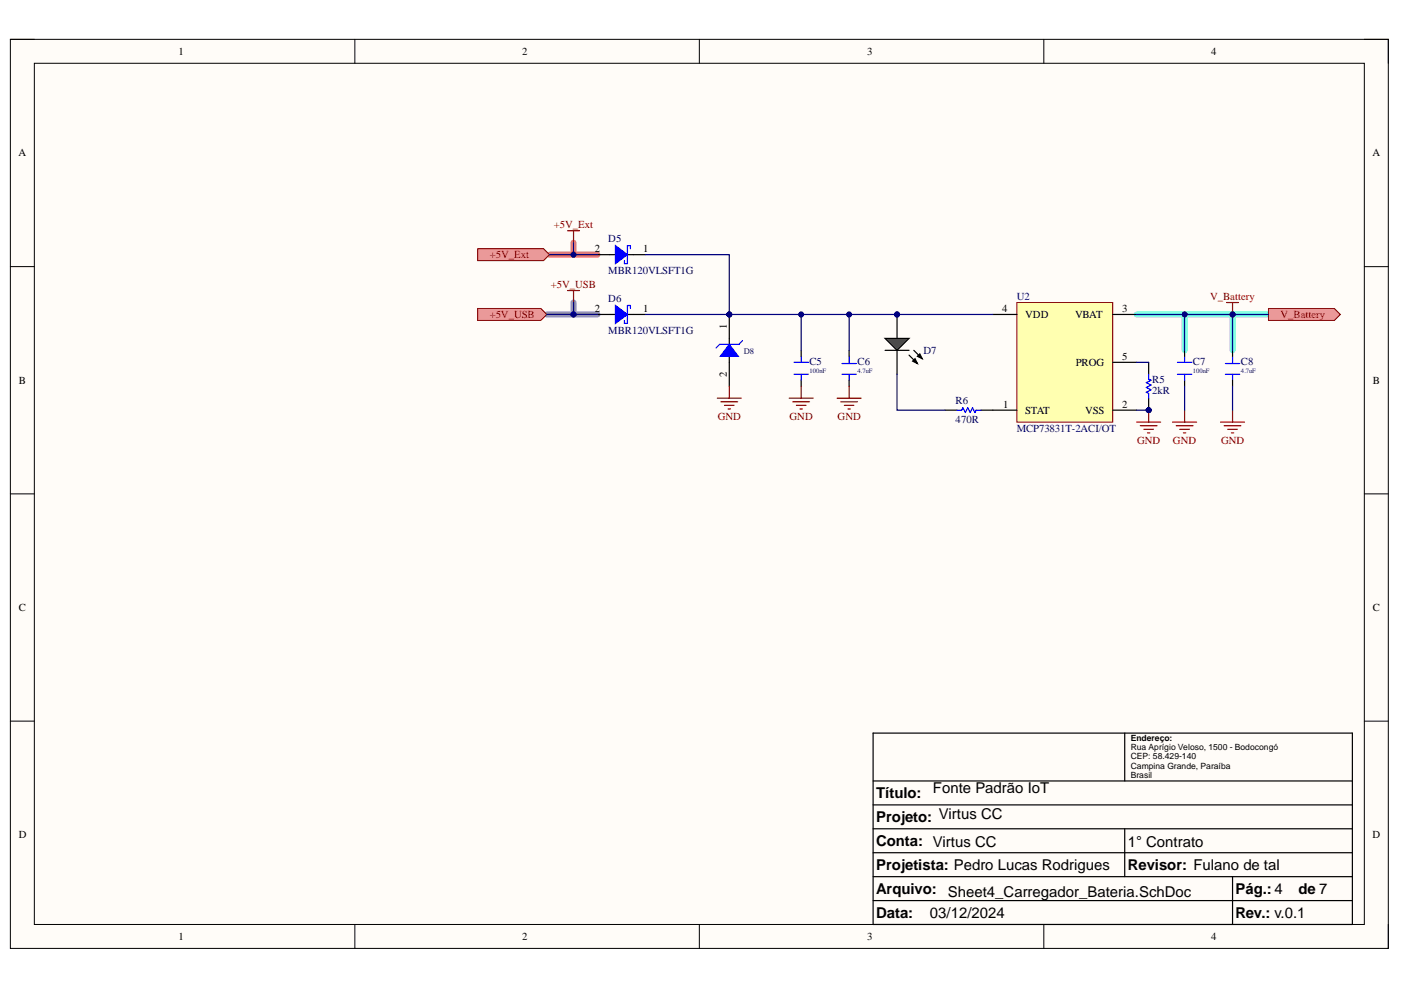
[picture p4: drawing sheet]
<svg xmlns="http://www.w3.org/2000/svg" width="297mm" height="210mm" viewBox="0 0 297 210" stroke-linecap="round" stroke-linejoin="round" font-family="sans-serif">
<defs><g id="words">
<g font-size="3.2">
<text x="185.7" y="169.2">Título:</text>
<text x="197.8" y="168">Fonte Padrão IoT</text>
<text x="185.7" y="174.2">Projeto: Virtus CC</text>
<text x="185.7" y="179.4">Conta: Virtus CC</text>
<text x="239.1" y="179.5">1° Contrato</text>
<text x="185.7" y="184.4">Projetista: Pedro Lucas Rodrigues</text>
<text x="239.1" y="184.4">Revisor: Fulano de tal</text>
<text x="185.7" y="189.5">Arquivo:</text>
<text x="201" y="190.2">Sheet4_Carregador_Bateria.SchDoc</text>
<text x="262" y="189.5">Pág.:4</text>
<text x="275.3" y="189.5">de 7</text>
<text x="185.7" y="194.5">Data:</text>
<text x="197.2" y="194.7">03/12/2024</text>
<text x="262" y="194.5">Rev.: v.0.1</text>
</g>
<g font-size="2.3">
<text x="37.8" y="11.6">1</text>
<text x="110.7" y="11.6">2</text>
<text x="183.8" y="11.6">3</text>
<text x="256.8" y="11.6">4</text>
<text x="3.9" y="33.2">A</text>
<text x="291" y="33.2">A</text>
<text x="126.1" y="53.5">2</text>
<text x="136.3" y="53.5">1</text>
<text x="126.1" y="66.2">2</text>
<text x="136.3" y="66.2">1</text>
<text x="154.1" y="69.7" transform="rotate(-90 154.1 69.7)">1</text>
<text x="212.5" y="66.2">4</text>
<text x="217.4" y="67.4">VDD</text>
<text x="227.9" y="67.4">VBAT</text>
<text x="238" y="66.2">3</text>
<text x="228.1" y="77.6">PROG</text>
<text x="238" y="76.3">5</text>
<text x="4" y="81.4">B</text>
<text x="154.1" y="79.9" transform="rotate(-90 154.1 79.9)">2</text>
<text x="291.1" y="81.4">B</text>
<text x="212.7" y="86.4">1</text>
<text x="217.4" y="87.7">STAT</text>
<text x="230.1" y="87.7">VSS</text>
<text x="238" y="86.4">2</text>
<text x="4" y="129.6">C</text>
<text x="291.1" y="129.6">C</text>
<text x="4" y="177.7">D</text>
<text x="291" y="177.7">D</text>
<text x="37.8" y="199.3">1</text>
<text x="110.7" y="199.3">2</text>
<text x="183.8" y="199.3">3</text>
<text x="256.8" y="199.3">4</text>
</g>
<g font-size="2.3" fill="#800000">
<text x="117.4" y="48.4">+5V_Ext</text>
<text x="116.8" y="61.1">+5V_USB</text>
<text x="256.6" y="63.6">V_Battery</text>
<text x="152.2" y="89">GND</text>
<text x="167.4" y="89">GND</text>
<text x="177.6" y="89">GND</text>
<text x="241.1" y="94.1">GND</text>
<text x="248.7" y="94.1">GND</text>
<text x="258.9" y="94.1">GND</text>
</g>
<g font-size="2.3" fill="#000080">
<text x="129" y="51.3">D5</text>
<text x="129" y="58.2">MBR120VLSFT1G</text>
<text x="129" y="64">D6</text>
<text x="215.6" y="63.6">U2</text>
<text x="129" y="70.9">MBR120VLSFT1G</text>
<text x="171.6" y="77.3">C5</text>
<text x="181.8" y="77.3">C6</text>
<text x="195.8" y="75">D7</text>
<text x="252.9" y="77.3">C7</text>
<text x="263.1" y="77.3">C8</text>
<text x="244.3" y="83.6">2kR</text>
<text x="244.3" y="81.1">R5</text>
<text x="202.6" y="89.8">470R</text>
<text x="202.6" y="85.7">R6</text>
<text x="215.6" y="91.5">MCP73831T-2ACI/OT</text>
</g>
<g font-size="2.3" fill="#980000">
<text x="103.8" y="54.7">+5V_Ext</text>
<text x="103.8" y="67.4">+5V_USB</text>
<text x="271.5" y="67.4">V_Battery</text>
</g>
<text font-size="1.8" fill="#000080" x="157.7" y="75.1">D8</text>
<g font-size="1.8">
<text x="239.7" y="157.1">Endereço:</text>
<text x="239.7" y="159">Rua Aprígio Veloso, 1500 - Bodocongó</text>
<text x="239.7" y="161">CEP: 58.429-140</text>
<text x="239.7" y="163">Campina Grande, Paraíba</text>
<text x="239.7" y="165">Brasil</text>
</g>
<g font-size="1.4" fill="#000080">
<text x="171.6" y="79">100nF</text>
<text x="181.8" y="79">4.7uF</text>
<text x="252.9" y="79">100nF</text>
<text x="263.1" y="79">4.7uF</text>
</g>
</g></defs>
<path d="M2.2 8.3h292.1v192.8h-292.1z" fill-rule="evenodd" fill="#fffcf8"/>
<path d="M2.2 8.3h292.1v192.8h-292.1z" fill="none" stroke="#000" stroke-width=".21"/>
<path d="M7.3 13.4h282v182.6h-282z" fill-rule="evenodd" fill="#fffcf8"/>
<g fill="none" stroke="#000" stroke-width=".21">
<path d="M2.2 8.3h5.1M7.3 13.4h282v182.6h-282zM75.2 8.3v5.1M148.3 8.3v5.1M221.3 8.3v5.1M289.3 8.3h5v5.1M2.2 56.5h5.1M289.3 56.5h5M2.2 104.7h5.1M289.3 104.7h5M2.2 152.9h5.1M289.3 152.9h5"/>
<path d="M75.2 196v5.1M148.3 196v5.1M221.3 196v5.1M294.3 196v5.1"/>
</g>
<path d="M116.5 54h10.2M121.6 51.5v2.5" fill="none" stroke="#ff6e6e" stroke-width="1.3"/>
<path d="M115.9 66.7h10.8M121.6 64.1v2.6" fill="none" stroke="#6e6eff" stroke-width="1.3"/>
<path d="M241 66.7h20.3v7.6M251.2 66.7v7.6M261.3 66.7h7.6" fill="none" stroke="#6effff" stroke-width="1.3"/>
<path d="M129.2 54h5.1M185.1 155.4h101.6v40.6h-101.6zM238.5 155.4v10.2M185.1 175.7h101.6M185.1 170.7h101.6M185.1 165.6h101.6M238.5 175.7v10.2M185.1 190.9h101.6M185.1 185.9h101.6M185.1 180.8h101.6M261.3 185.9v10.1" fill="none" stroke="#000" stroke-width=".25"/>
<path d="M130.5 52.1l2.5 1.9-2.5 1.9z" fill="#00f"/>
<path d="M130.5 52.1l2.5 1.9-2.5 1.9zM133.7 52.7v-.6h-.7v3.8h-.6v-.6" fill="none" stroke="#00f" stroke-width=".25"/>
<path d="M126.7 54h2.5M134.3 54h2.5M129.2 66.7h5.1" fill="none" stroke="#000" stroke-width=".25"/>
<path d="M130.5 64.8l2.5 1.9-2.5 1.9z" fill="#00f"/>
<path d="M130.5 64.8l2.5 1.9-2.5 1.9zM133.7 65.4v-.6h-.7v3.8h-.6v-.7" fill="none" stroke="#00f" stroke-width=".25"/>
<path d="M126.7 66.7h2.5M134.3 66.7h2.5" fill="none" stroke="#000" stroke-width=".25"/>
<path d="M101.3 52.7h13.9l1.3 1.3-1.3 1.3h-13.9z" fill-rule="evenodd" fill="#ea9999"/>
<path d="M101.3 52.7h13.9l1.3 1.3-1.3 1.3h-13.9z" fill="none" stroke="#800000" stroke-width=".21"/>
<path d="M120.3 48.9h2.6M121.6 48.9v2.6" fill="none" stroke="#800000" stroke-width=".25"/>
<path d="M101.3 65.4h13.4l1.2 1.3-1.2 1.2h-13.4z" fill-rule="evenodd" fill="#ea9999"/>
<path d="M101.3 65.4h13.4l1.2 1.3-1.2 1.2h-13.4z" fill="none" stroke="#800000" stroke-width=".21"/>
<path d="M120.3 61.6h2.6M121.6 61.6v2.5" fill="none" stroke="#800000" stroke-width=".25"/>
<circle cx="154.6" cy="66.7" r=".51" fill="#000080"/>
<circle cx="154.6" cy="66.7" r=".51" fill="none" stroke="#000080" stroke-width=".21"/>
<path d="M154.6 66.7v10.1" fill="none" stroke="#000" stroke-width=".25"/>
<circle cx="154.6" cy="66.7" r=".51" fill="#000080"/>
<circle cx="154.6" cy="66.7" r=".51" fill="none" stroke="#000080" stroke-width=".21"/>
<path d="M154.6 76.8v5.1" fill="none" stroke="#000" stroke-width=".25"/>
<path d="M154.6 73l1.9 2.5h-3.8z" fill="#00f"/>
<path d="M154.6 73l1.9 2.5h-3.8zM157.4 72.3l-.7 .7h-4.1l-.8 .8M168.3 76.8h3.1M168.3 79.4h3.1M169.9 75.5v1.3M169.9 79.4v1.2M178.5 79.4h3.1M178.5 77.1h3.1M180 75.5v1.6M180 79.4v1.2M202.9 87h1l.3-.5 .5 1 .5-1 .5 1 .5-1 .5 1 .3-.5h1" fill="none" stroke="#00f" stroke-width=".25"/>
<g fill="none" stroke="#800000" stroke-width=".25">
<path d="M152.1 84.4h5.1M152.8 85.2h3.6M153.6 85.9h2M154.4 86.7h.5M154.6 81.9v2.5M167.3 84.4h5.1M168.1 85.2h3.5M168.8 85.9h2.1M169.6 86.7h.5M169.9 81.9v2.5M177.5 84.4h5.1M178.3 85.2h3.5"/>
<path d="M179 86h2M179.8 86.7h.5M180 81.9v2.5"/>
</g>
<path d="M169.9 74.3v1.2M180 74.3v1.2M169.9 80.6v1.3M180 80.6v1.3M200.4 87h2.5M208 87h2.5" fill="none" stroke="#000" stroke-width=".25"/>
<circle cx="190.2" cy="66.7" r=".51" fill="#000080"/>
<circle cx="190.2" cy="66.7" r=".51" fill="none" stroke="#000080" stroke-width=".21"/>
<path d="M190.2 66.7v5" fill="none" stroke="#000" stroke-width=".25"/>
<circle cx="190.2" cy="66.7" r=".51" fill="#000080"/>
<circle cx="190.2" cy="66.7" r=".51" fill="none" stroke="#000080" stroke-width=".21"/>
<path d="M190.2 74.3v5.1" fill="none" stroke="#000" stroke-width=".25"/>
<path d="M187.7 71.7h5l-2.5 2.6z" fill="#0f0"/>
<path d="M187.7 71.7h5l-2.5 2.6zM187.7 74.3h5M192.7 75.3l1.8 1.8M193.7 74.3l1.8 1.8M194 76.1l.5 1-1-.5zM194.5 75.5l.5-.5 .5 1.1z" fill="none" stroke="#000" stroke-width=".25"/>
<path d="M194 76.1l.5 1-1-.5zM194.5 75.5l.5-.5 .5 1.1z" fill="#000"/>
<path d="M215.6 64.1h20.3v25.4h-20.3z" fill-rule="evenodd" fill="#ffffb0"/>
<path d="M215.6 64.1h20.3v25.4h-20.3z" fill="none" stroke="#800000" stroke-width=".21"/>
<path d="M210.5 66.7h5.1M235.9 66.7h5.1M235.9 76.8h5.1M210.5 87h5.1M235.9 87h5.1" fill="none" stroke="#000" stroke-width=".25"/>
<circle cx="243.5" cy="87" r=".51" fill="#000080"/>
<circle cx="243.5" cy="87" r=".51" fill="none" stroke="#000080" stroke-width=".21"/>
<path d="M243.5 84.4v2.6" fill="none" stroke="#000" stroke-width=".25"/>
<circle cx="243.5" cy="87" r=".51" fill="#000080"/>
<circle cx="243.5" cy="87" r=".51" fill="none" stroke="#000080" stroke-width=".21"/>
<path d="M243.5 76.8v2.6" fill="none" stroke="#000" stroke-width=".25"/>
<path d="M243.5 79.4v1l.5 .2-1 .5 1 .5-1 .5 1 .5-1 .6 .5 .2v1" fill="none" stroke="#00f" stroke-width=".25"/>
<path d="M241 89.5h5.1M241.8 90.3h3.5M242.5 91h2.1M243.3 91.8h.5M243.5 87v2.5" fill="none" stroke="#800000" stroke-width=".25"/>
<circle cx="243.5" cy="87" r=".51" fill="#000080"/>
<circle cx="243.5" cy="87" r=".51" fill="none" stroke="#000080" stroke-width=".21"/>
<path d="M249.6 79.4h3.1M249.6 76.8h3.1M251.2 75.5v1.3M251.2 79.4v1.2M259.8 77.1h3M259.8 79.4h3M261.3 75.5v1.6M261.3 79.4v1.2" fill="none" stroke="#00f" stroke-width=".25"/>
<path d="M251.2 74.3v1.2M261.3 74.3v1.2M251.2 80.6v1.3M261.3 80.6v1.3" fill="none" stroke="#000" stroke-width=".25"/>
<path d="M248.6 89.5h5.1M249.4 90.3h3.5M250.1 91h2.1M250.9 91.8h.5M251.2 87v2.5M258.8 89.5h5.1M259.5 90.3h3.6M260.3 91h2M261.1 91.8h.5M261.3 87v2.5" fill="none" stroke="#800000" stroke-width=".25"/>
<path d="M121.6 51.5v2.5" fill="none" stroke="#000080" stroke-width=".25"/>
<circle cx="121.6" cy="54" r=".51" fill="#000080"/>
<circle cx="121.6" cy="54" r=".51" fill="none" stroke="#000080" stroke-width=".21"/>
<path d="M121.6 64.1v2.6" fill="none" stroke="#000080" stroke-width=".25"/>
<circle cx="121.6" cy="66.7" r=".51" fill="#000080"/>
<circle cx="121.6" cy="66.7" r=".51" fill="none" stroke="#000080" stroke-width=".21"/>
<path d="M115.9 66.7h10.8" fill="none" stroke="#000080" stroke-width=".25"/>
<circle cx="121.6" cy="66.7" r=".51" fill="#000080"/>
<circle cx="121.6" cy="66.7" r=".51" fill="none" stroke="#000080" stroke-width=".21"/>
<path d="M116.5 54h10.2" fill="none" stroke="#000080" stroke-width=".25"/>
<circle cx="121.6" cy="54" r=".51" fill="#000080"/>
<circle cx="121.6" cy="54" r=".51" fill="none" stroke="#000080" stroke-width=".21"/>
<path d="M136.8 66.7h17.8" fill="none" stroke="#000080" stroke-width=".25"/>
<circle cx="154.6" cy="66.7" r=".51" fill="#000080"/>
<circle cx="154.6" cy="66.7" r=".51" fill="none" stroke="#000080" stroke-width=".21"/>
<path d="M136.8 54h17.8v12.7" fill="none" stroke="#000080" stroke-width=".25"/>
<circle cx="154.6" cy="66.7" r=".51" fill="#000080"/>
<circle cx="154.6" cy="66.7" r=".51" fill="none" stroke="#000080" stroke-width=".21"/>
<path d="M154.6 66.7h15.3v7.6" fill="none" stroke="#000080" stroke-width=".25"/>
<circle cx="169.9" cy="66.7" r=".51" fill="#000080"/>
<circle cx="169.9" cy="66.7" r=".51" fill="none" stroke="#000080" stroke-width=".21"/>
<circle cx="154.6" cy="66.7" r=".51" fill="#000080"/>
<circle cx="154.6" cy="66.7" r=".51" fill="none" stroke="#000080" stroke-width=".21"/>
<path d="M169.9 66.7h10.1v7.6" fill="none" stroke="#000080" stroke-width=".25"/>
<circle cx="180" cy="66.7" r=".51" fill="#000080"/>
<circle cx="180" cy="66.7" r=".51" fill="none" stroke="#000080" stroke-width=".21"/>
<circle cx="169.9" cy="66.7" r=".51" fill="#000080"/>
<circle cx="169.9" cy="66.7" r=".51" fill="none" stroke="#000080" stroke-width=".21"/>
<path d="M180 66.7h10.2M190.2 79.4v7.6h10.2" fill="none" stroke="#000080" stroke-width=".25"/>
<circle cx="180" cy="66.7" r=".51" fill="#000080"/>
<circle cx="180" cy="66.7" r=".51" fill="none" stroke="#000080" stroke-width=".21"/>
<circle cx="190.2" cy="66.7" r=".51" fill="#000080"/>
<circle cx="190.2" cy="66.7" r=".51" fill="none" stroke="#000080" stroke-width=".21"/>
<path d="M190.2 66.7h20.3" fill="none" stroke="#000080" stroke-width=".25"/>
<circle cx="190.2" cy="66.7" r=".51" fill="#000080"/>
<circle cx="190.2" cy="66.7" r=".51" fill="none" stroke="#000080" stroke-width=".21"/>
<path d="M241 87h2.5" fill="none" stroke="#000080" stroke-width=".25"/>
<circle cx="243.5" cy="87" r=".51" fill="#000080"/>
<circle cx="243.5" cy="87" r=".51" fill="none" stroke="#000080" stroke-width=".21"/>
<path d="M241 66.7h20.3v7.6" fill="none" stroke="#000080" stroke-width=".25"/>
<circle cx="251.2" cy="66.7" r=".51" fill="#000080"/>
<circle cx="251.2" cy="66.7" r=".51" fill="none" stroke="#000080" stroke-width=".21"/>
<circle cx="261.3" cy="66.7" r=".51" fill="#000080"/>
<circle cx="261.3" cy="66.7" r=".51" fill="none" stroke="#000080" stroke-width=".21"/>
<path d="M251.2 66.7v7.6" fill="none" stroke="#000080" stroke-width=".25"/>
<circle cx="251.2" cy="66.7" r=".51" fill="#000080"/>
<circle cx="251.2" cy="66.7" r=".51" fill="none" stroke="#000080" stroke-width=".21"/>
<path d="M251.2 81.9v5.1M261.3 81.9v5.1" fill="none" stroke="#000080" stroke-width=".25"/>
<path d="M260.1 64.1h2.5M261.3 64.1v2.6" fill="none" stroke="#800000" stroke-width=".25"/>
<circle cx="261.3" cy="66.7" r=".51" fill="#000080"/>
<circle cx="261.3" cy="66.7" r=".51" fill="none" stroke="#000080" stroke-width=".21"/>
<path d="M268.9 65.4h14l1.3 1.3-1.3 1.2h-14z" fill-rule="evenodd" fill="#ea9999"/>
<path d="M268.9 65.4h14l1.3 1.3-1.3 1.2h-14z" fill="none" stroke="#800000" stroke-width=".21"/>
<path d="M261.3 66.7h7.6" fill="none" stroke="#000080" stroke-width=".25"/>
<circle cx="261.3" cy="66.7" r=".51" fill="#000080"/>
<circle cx="261.3" cy="66.7" r=".51" fill="none" stroke="#000080" stroke-width=".21"/>
<path d="M241 76.8h2.5" fill="none" stroke="#000080" stroke-width=".25"/>
<use href="#words"/>
</svg>
